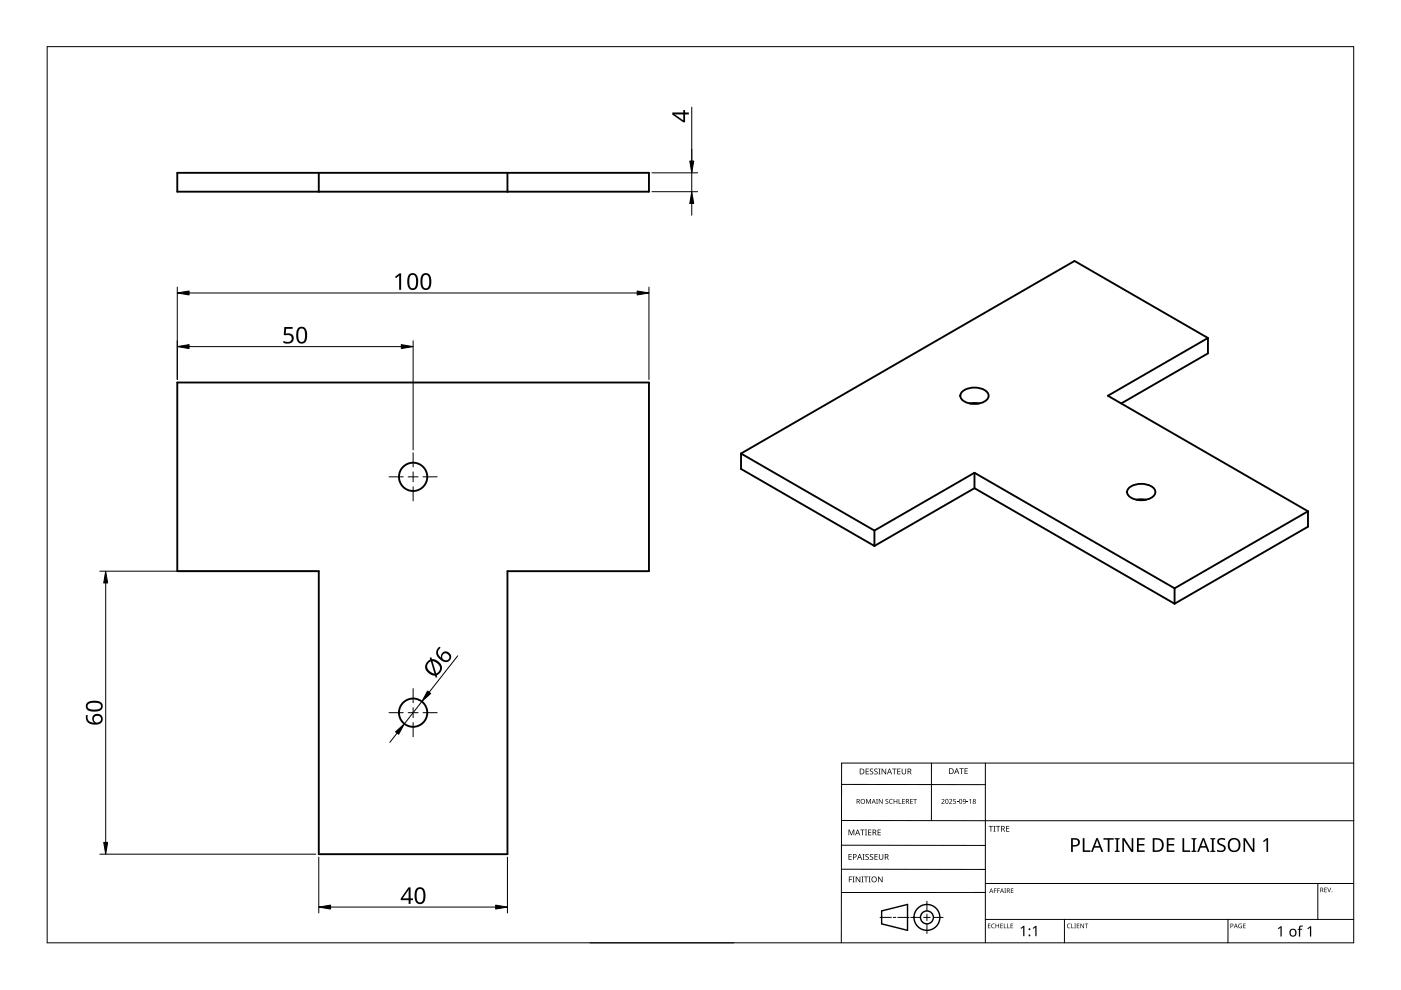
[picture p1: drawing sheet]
<svg xmlns="http://www.w3.org/2000/svg" width="297mm" height="210mm" viewBox="0 0 297 210" stroke-linecap="round" stroke-linejoin="round" font-family="sans-serif">
<g fill="none" stroke="#000" stroke-width=".4">
<path d="M37.6 36.6h100v4h-100zM67.6 36.6v4M107.6 36.6v4M256.1 71.7v3.2l-18.4 10.6M256.1 71.7l-21.2 12.2 42.4 24.5M256.1 71.7l-28.3-16.4-70.7 40.9M37.6 81.1h100v40h-30v60h-40v-60h-30zM157.1 96.2v3.2l28.3 16.4M157.1 96.2l28.3 16.3M203.9 83.1a4.2 4.2 0 0 1 5.4 0 1.33 1.33 0 0 1-.8 2.2 4.3 4.3 0 0 1-4.6-.6 1.1 1.1 0 0 1 0-1.6zM207.6 85.5h-2M185.4 112.5v3.3"/>
<path d="M206.6 100.2v3.3M206.6 100.2l42.4 24.5M206.6 103.5l-21.2 12.3M206.6 100.2l-21.2 12.3M206.6 103.5l42.4 24.5M239.3 103.6a4.2 4.2 0 0 1 5.4 0 1.33 1.33 0 0 1-.9 2.1 4.3 4.3 0 0 1-4.5-.6 1.1 1.1 0 0 1 0-1.5zM243 106h-2M277.3 108.4l-28.3 16.3M277.3 108.4v3.3l-28.3 16.3M249 124.7v3.3"/>
<circle cx="87.6" cy="101.1" r="3"/>
<circle cx="87.6" cy="151.1" r="3"/>
</g>
<path d="M10 9.9h277v190h-277z" fill="none" stroke="#000" stroke-width=".21"/>
<g fill="none" stroke="#000" stroke-width=".21">
<path d="M178.4 179.2l30.5 .1M178.4 166.3l30.5 .1M178.5 174h108.6M197.5 161.8v12.2M208.9 161.8v38.1M287 161.8h-108.6v38.1M125.1 199.9h30.5M178.4 184.3h30.5M186.6 194.5h2.4M189.4 194.5h.5M190.4 194.5h2.4M193.1 194.5h2.1"/>
<path d="M195.8 194.5h1.4M196.5 191.1v2M196.5 193.8v1.4M196.5 195.9v2M197.9 194.5h2.1M208.9 189.2h-30.5M208.9 187.3h78.1M208.9 194.9h78.1M225.7 194.9v5M260.4 194.9v5M279.4 187.3v7.6"/>
</g>
<g fill="none" stroke="#000" stroke-width=".3">
<path d="M186.9 193.1l5.5-1.3v5.5l-5.5-1.4z"/>
<circle cx="196.5" cy="194.5" r="1.37"/>
<circle cx="196.5" cy="194.5" r="2.74"/>
</g>
<g fill="#000">
<path d="M179.9 175.9h.2l.4 1 .4-1h.2v1.2h-.1v-1.1l-.4 1.1h-.2l-.4-1.1 .1 1.1h-.2zM182.4 175.9h.9v.1h-.4v1.1h-.1v-1.1h-.4zM183.4 175.9h.4l-.1 .1v1l.1 .1h-.4l.1-.1v-1zM183.6 169.4h.2l.3 .8 .4-.8h.2v1h-.2v-.9l-.4 .9-.4-.9 .1 .9h-.2zM183.5 163h.7v.1h-.5v.4h.5v.1h-.5v.4h.5v.2h-.7zM184.1 175.9h.6v.1h-.5v.4h.5v.1h-.5v.5h.5v.1h-.6zM184.5 163.1l.4-.2 .2 .1v.1a.25 .25 0 0 0-.4-.1 .25 .25 0 0 0 0 .4 .4 .4 0 0 1 .5 .3 .4 .4 0 0 1-.3 .5 .4 .4 0 0 1-.5-.2h.1a.27 .27 0 0 0 .4 .1 .27 .27 0 0 0-.1-.4l-.3-.3zM185.4 163.1l.4-.2 .3 .1-.1 .1a.25 .25 0 0 0-.4-.1 .25 .25 0 0 0 0 .4 .4 .4 0 0 1 .5 .3 .4 .4 0 0 1-.3 .5 .4 .4 0 0 1-.5-.2h.1a.27 .27 0 0 0 .4 .1 .27 .27 0 0 0 0-.4l-.4-.3zM185.8 169.4h.3l-.1 .1v.8l.1 .1h-.3l.1-.1zM186.2 163h.5l-.2 .1v1l.2 .1h-.5l.2-.1v-1zM186.1 175.9h.6v.1h-.5v.4h.5v.1h-.5v.5h.5v.1h-.6zM186.3 169.4h.2l.5 .8v-.8h.1v1h-.1l-.6-.8v.8h-.1z"/>
<path d="M186.9 163h.2l.6 1v-1h.2v1.2h-.2l-.6-1v1h-.2zM187.8 169.5l.3-.1h.2v.2a.25 .25 0 0 0-.3-.1 .25 .25 0 0 0-.1 .3 .25 .25 0 0 0 .3 .1 .32 .32 0 0 1 0 .5 .32 .32 0 0 1-.5-.1 .25 .25 0 0 0 .4 .1 .25 .25 0 0 0 0-.4l-.3-.2zM188.6 169.5l.4-.1h.3l-.1 .2a.41 .41 0 0 0-.6 .3 .41 .41 0 0 0 .6 .4 .48 .48 0 0 1-.6-.1 .48 .48 0 0 1 0-.7zM189.1 163h1v.1h-.4v1.1h-.2v-1.1h-.4zM189.5 169.4h.1v.4h.5v-.4h.1v1h-.1v-.5h-.5v.5h-.1zM190.5 169.4h.2v.9h.4v.1h-.6zM190.2 163h.7v.1h-.5v.4h.5v.1h-.5v.4h.5v.2h-.7zM191.3 169.4h.5v.1h-.4v.3h.4v.1h-.4v.4h.4v.1h-.5zM191.2 163h.1v.8a.32 .32 0 0 0 .3 .3 .32 .32 0 0 0 .4-.4v-.7h.1v.7a.47 .47 0 0 1-.5 .5 .47 .47 0 0 1-.4-.5zM193 169.4h.5v.1h-.4v.3h.4v.1h-.4v.4h.4v.1h-.5zM193.6 169.4h.8v.1h-.3v.9h-.2v-.9h-.3zM199.6 169.5a.37 .37 0 0 1 .6 0 .37 .37 0 0 1-.2 .6l-.2 .2h.5v.1h-.7l.3-.4a.27 .27 0 0 0 .2-.3 .27 .27 0 0 0-.4-.1z"/>
<path d="M201.2 169.5a.37 .37 0 0 1 .6 0 .37 .37 0 0 1-.2 .6l-.2 .2h.5v.1h-.7l.3-.4a.27 .27 0 0 0 .3-.3 .27 .27 0 0 0-.5-.1zM202.1 169.4h.5v.1h-.4v.3a.34 .34 0 0 1 .5 .2 .34 .34 0 0 1-.2 .4 .34 .34 0 0 1-.4-.1 .29 .29 0 0 0 .4 0 .29 .29 0 0 0 0-.4 .29 .29 0 0 0-.4 0zM202.9 170l.3 .1zM203.4 162.9h.9v.1h-.4v1.1h-.1v-1.1h-.4zM204.9 170l.4 .1zM204.5 162.9h.7v.1h-.5v.4h.4v.1h-.4v.5h.5v.1h-.7zM205.5 169.6l.4-.2v1h-.2v-.9zM209.6 175.1h.9v.2h-.3v1h-.2v-1h-.4zM210.6 175.1h.5l-.2 .1v1l.2 .1h-.5l.2-.1v-1zM211.2 175.1h.9v.2h-.4v1h-.2v-1h-.3zM213.3 175.1h.7v.2h-.5v.3h.5v.2h-.5v.4h.5v.1h-.7zM258.2 178a1.38 1.38 0 0 1 1.6-.2l-.1 .3-.4-.1a.55 .55 0 0 0-.8 .3 .55 .55 0 0 0 .6 .7 .88 .88 0 0 1 .7 1.1 .88 .88 0 0 1-1.2 .6l-.6-.2v-.3h.2a.82 .82 0 0 0 1.3-.3l-.1-.4-.4-.2a.88 .88 0 0 1-.8-1.3z"/>
<path d="M180 185.8h.7v.2h-.6v.4h.5v.1h-.5v.6h-.1zM179.9 181.1h.7v.1h-.5v.4h.4v.1h-.4v.5h.5v.1h-.7zM180.8 185.8h.4l-.1 .2v.9l.1 .2h-.4l.1-.2v-.9zM181.4 185.8h.2l.7 1.1v-1.1h.1v1.3h-.2l-.6-1v1h-.2zM182.6 185.8h.5l-.2 .2v.9l.2 .2h-.5l.2-.2v-.9zM182.9 181.1h.4l-.1 .1v1l.1 .1h-.4l.1-.1v-1zM183.2 185.8h.9v.2h-.4v1.1h-.2v-1.1h-.3zM183.5 181.2l.5-.1h.2v.2a.25 .25 0 0 0-.4-.1 .25 .25 0 0 0 0 .4 .4 .4 0 0 1 .4 .3 .4 .4 0 0 1-.2 .4 .4 .4 0 0 1-.5-.2 .27 .27 0 0 0 .5 .1 .27 .27 0 0 0-.1-.4l-.4-.3zM184.2 185.8h.4l-.1 .2v.9l.1 .2h-.4l.1-.2v-.9zM184.5 181.2l.4-.1h.2v.2a.25 .25 0 0 0-.4-.1 .25 .25 0 0 0 0 .4 .4 .4 0 0 1 .5 .3 .4 .4 0 0 1-.3 .4 .4 .4 0 0 1-.5-.2h.1a.27 .27 0 0 0 .4 .1 .27 .27 0 0 0-.1-.4l-.3-.3zM185.4 181.1h.7v.1h-.5v.4h.5v.1h-.5v.5h.5v.1h-.7zM186.2 185.8h.1l.7 1.1v-1.1h.1v1.3h-.2l-.6-1v1h-.1z"/>
<path d="M186.3 181.1h.2v.8a.32 .32 0 0 0 .3 .3 .32 .32 0 0 0 .3-.3v-.8h.2v.8a.47 .47 0 0 1-.5 .4 .47 .47 0 0 1-.5-.4zM209.5 195.8h.5l-.4 .1v.3h.4l-.4 .1v.4l.4 .1h-.5zM210.3 196l.3-.2 .3 .1v.1a.39 .39 0 0 0-.6 .3 .39 .39 0 0 0 .6 .4 .46 .46 0 0 1-.7-.1 .46 .46 0 0 1 .1-.6zM210.7 188.4h.6l-.4 .1v.3h.4l-.4 .1v.4h-.2zM211.4 188.4h.6l-.4 .1v.3h.4l-.4 .1v.4h-.2zM211.1 195.8h.1v.4h.5v-.4h.1v1h-.1v-.5h-.5v.5h-.1zM212.1 195.8h.5l-.4 .1v.3h.4l-.4 .1v.4l.4 .1h-.5zM212.8 195.8h.2v.9l.4 .1h-.6zM212.9 188.4h.4l-.1 .1 .1 .8h-.4l.2-.1zM213.6 195.8h.1v.9l.4 .1h-.5zM214.3 195.8h.5l-.4 .1v.3h.4l-.4 .1v.4l.4 .1h-.5zM214.3 188.4h.6l-.5 .1v.3h.4l-.4 .1v.3l.5 .1h-.6z"/>
<path d="M216.4 196.8l.6-.5h.2v2.2h-.3v-1.9l-.4 .3zM219 196.8l.5-.5h.3v2.2h-.3v-1.9l-.4 .3zM226.3 196l.4-.2 .3 .1-.1 .1a.39 .39 0 0 0-.6 .3 .39 .39 0 0 0 .6 .4 .46 .46 0 0 1-.6-.1 .46 .46 0 0 1 0-.6zM227.1 195.8h.2v.9l.4 .1h-.6zM227.8 195.8h.3l-.1 .1 .1 .9h-.3l.1-.1zM228.3 195.8h.5l-.4 .1v.3h.4l-.4 .1v.4l.4 .1h-.5zM229.6 177.7h.3v2.6h1.3v.3h-1.6zM229.1 195.8h.1l.5 .8v-.8h.1v1h-.1l-.5-.8v.8h-.1zM230 195.8h.7l-.3 .1v.9h-.1v-.9zM234 177.7h2.1v.3h-.9v2.6h-.3v-2.6h-.9zM236.3 177.7h1.1v.2l-.3 .1v2.3l.3 .1v.2h-1.1v-.2l.4-.1v-2.3l-.4-.1zM238 177.7h.4l1.5 2.4v-2.4h.4v2.9h-.5l-1.5-2.4v2.4h-.3z"/>
<path d="M241.1 177.7h1.6v.3h-1.3v.9h1.2v.4h-1.2v1h1.3v.3h-1.6zM247.4 177.7h1.6v.3h-1.3v.9h1.2v.4h-1.2v1h1.3v.3h-1.6zM250.7 177.7h.4v2.6h1.2v.3h-1.6zM252.6 177.7h1.1v.2l-.4 .1v2.3l.4 .1v.2h-1.1v-.2l.4-.1v-2.3l-.4-.1zM256.6 177.7h1.1v.2l-.4 .1v2.3l.4 .1v.2h-1.1v-.2l.3-.1v-2.3l-.3-.1zM262.7 196l.6-.1-.1 .1a.4 .4 0 0 0-.5 .3 .4 .4 0 0 0 .5 .4v-.3l-.2-.1h.3v.5a.53 .53 0 0 1-.7-.1 .53 .53 0 0 1 .1-.7zM263.6 195.8h.5l-.4 .1v.3h.4l-.4 .1v.4l.4 .1h-.5zM263.7 177.7h.4l1.5 2.4v-2.4h.4v2.9h-.5l-1.5-2.4v2.4h-.3zM267.8 178.3l.8-.6h.3v2.9h-.4v-2.5l-.5 .5zM270.9 196.8l.6-.4h.2v2.2h-.2v-1.9l-.4 .3zM275.5 196.4l.7-.1v.2h-.4l-.1 .2v.2h.4v.2h-.4v1.5h-.3v-1.5h-.3l.3-.2zM277.2 196.8l.6-.4h.2v2.2h-.3v-1.9l-.4 .3z"/>
<path d="M280.8 188.2h.5l-.4 .1v.3h.4l-.4 .1v.4l.4 .1h-.5zM281.4 188.2h.1l.3 .8 .3-.8h.1l-.3 1h-.1z"/>
<path d="M181.6 169.4h.3a.29 .29 0 0 1 .4 .2 .29 .29 0 0 1-.2 .4l.3 .4h-.2l-.2-.4h-.2v.4h-.2zM181.8 169.5v.4h.1a.2 .2 0 0 0 .2-.2 .2 .2 0 0 0-.2-.2z"/>
<path d="M181.8 175.9h.1l.5 1.2h-.2l-.1-.4h-.5l-.2 .4h-.1zM181.8 176l-.2 .6h.4z"/>
<path d="M182.3 163h.4a.61 .61 0 0 1 .6 .6 .61 .61 0 0 1-.7 .6h-.3zM182.4 163.1v.9h.2a.48 .48 0 0 0 .5-.4 .48 .48 0 0 0-.5-.5z"/>
<path d="M182.4 169.9a.51 .51 0 0 1 1 0 .51 .51 0 0 1-1 0zM182.6 169.9a.4 .4 0 0 0 .8 0 .4 .4 0 0 0-.8 0z"/>
<path d="M185 175.9h.3a.35 .35 0 0 1 .5 .2 .35 .35 0 0 1-.3 .5l.4 .5h-.2l-.3-.5h-.2v.5h-.2zM185.2 176v.5h.1a.23 .23 0 0 0 .3-.3 .23 .23 0 0 0-.3-.2z"/>
<path d="M185.2 169.4l.5 1-.3-.3h-.4l-.2 .3zM185.2 169.5l-.1 .5h.3z"/>
<path d="M188.5 163h.2l.4 1.2h-.1l-.2-.4h-.5l-.1 .4h-.2zM188.6 163.1l-.2 .6h.4z"/>
<path d="M192.1 169.4h.3a.29 .29 0 0 1 .3 .2 .29 .29 0 0 1-.2 .4l.3 .4h-.1l-.3-.4h-.2v.4h-.1zM192.2 169.5v.4h.2a.2 .2 0 0 0 .2-.2 .2 .2 0 0 0-.3-.2z"/>
<path d="M192.4 163h.4a.35 .35 0 0 1 .4 .2 .35 .35 0 0 1-.2 .4l.3 .6h-.2l-.3-.5h-.2v.5h-.2zM192.6 163.1v.4h.2a.23 .23 0 0 0 .3-.2 .23 .23 0 0 0-.3-.2z"/>
<path d="M200.5 169.5l.4-.1 .2 .2v.5l-.2 .3h-.3l-.2-.2zM200.6 169.6v.1a.37 .37 0 0 0-.1 .4 .37 .37 0 0 0 .4 .2 .4 .4 0 0 0 .1-.5 .4 .4 0 0 0-.4-.2z"/>
<path d="M201.2 162.9h.4a.61 .61 0 0 1 .6 .6 .61 .61 0 0 1-.6 .6h-.4zM201.4 163v1h.1a.48 .48 0 0 0 .5-.5 .48 .48 0 0 0-.4-.5z"/>
<path d="M202.8 162.9h.1l.5 1.2h-.2l-.1-.4h-.5l-.1 .4h-.2zM202.8 163l-.1 .6h.3z"/>
<path d="M203.5 169.5l.3-.1 .2 .2v.5l-.2 .3h-.3l-.1-.2zM203.5 169.6v.1a.37 .37 0 0 0-.1 .4 .37 .37 0 0 0 .4 .2 .4 .4 0 0 0 .1-.5 .4 .4 0 0 0-.4-.2z"/>
<path d="M204.2 169.5a.49 .49 0 0 1 .6 .4 .49 .49 0 0 1-.4 .5l-.2-.1h.4l.1-.4a.32 .32 0 0 1-.5 .1 .32 .32 0 0 1 0-.5zM204.3 169.7a.22 .22 0 0 0 .4 0 .22 .22 0 0 0-.4 0z"/>
<path d="M206.3 169.5a.29 .29 0 0 1 .5-.1 .29 .29 0 0 1-.1 .5 .29 .29 0 0 1 .1 .4 .29 .29 0 0 1-.5 0 .29 .29 0 0 1 .1-.4zM206.4 170.2a.2 .2 0 0 0 .4 0 .2 .2 0 0 0-.4 0zM206.4 169.7a.17 .17 0 0 0 .3 0 .17 .17 0 0 0-.3 0z"/>
<path d="M212.3 175.1h.3a.35 .35 0 0 1 .4 .3 .35 .35 0 0 1-.2 .4l.3 .5h-.2l-.3-.5h-.2v.5h-.1zM212.4 175.2v.5h.2a.23 .23 0 0 0 .3-.2 .23 .23 0 0 0-.3-.3z"/>
<path d="M227.1 177.7h.8a.92 .92 0 0 1 1.1 .9 .92 .92 0 0 1-1.2 .9h-.3v1.1h-.4zM227.5 178v1.2a.73 .73 0 0 0 .8-.1 .73 .73 0 0 0 .2-.8l-.3-.2z"/>
<path d="M244.4 177.7h.9a1.46 1.46 0 0 1 1.4 1.5 1.46 1.46 0 0 1-1.5 1.4h-.8zM244.8 178v2.3h.4a1.14 1.14 0 0 0 1.1-1.1 1.14 1.14 0 0 0-1.1-1.2z"/>
<path d="M260.7 178.1a1.44 1.44 0 0 1 1.8-.2 1.44 1.44 0 0 1 .4 1.9 1.39 1.39 0 0 1-1.8 .8 1.39 1.39 0 0 1-.7-1.9zM261 178.2a1.23 1.23 0 0 0 .5 2.1 1.23 1.23 0 0 0 1.1-.9 1.23 1.23 0 0 0-.5-1.3l-.7-.1z"/>
<path d="M180.8 181.1h.4a.41 .41 0 0 1 .4 .5 .41 .41 0 0 1-.6 .2v.5h-.2zM181 181.2v.5a.29 .29 0 0 0 .5-.3 .29 .29 0 0 0-.5-.2z"/>
<path d="M182.2 181.1h.1l.5 1.2h-.2l-.1-.4h-.5l-.1 .4h-.2zM182.3 181.2l-.2 .6h.3z"/>
<path d="M184.7 186.5a.61 .61 0 0 1 1.2 0 .61 .61 0 0 1-1.2 0zM184.9 186.5a.45 .45 0 0 0 .9 0 .45 .45 0 0 0-.9 0z"/>
<path d="M187.6 181.1h.3a.35 .35 0 0 1 .5 .2 .35 .35 0 0 1-.3 .4l.4 .6h-.2l-.3-.5h-.3v.5h-.1zM187.7 181.2v.5h.2a.23 .23 0 0 0 .3-.3 .23 .23 0 0 0-.3-.2z"/>
<path d="M210.1 188.4l.5 .9-.2-.3h-.4l-.3 .3zM210.2 188.5l-.2 .4h.3z"/>
<path d="M212.4 188.4l.5 .9-.3-.3h-.3l-.3 .3zM212.4 188.5l-.1 .4h.3z"/>
<path d="M213.5 188.4h.2a.28 .28 0 0 1 .4 .2 .28 .28 0 0 1-.2 .3l.3 .4-.4-.4h-.2v.4h-.1zM213.6 188.5v.3h.1a.19 .19 0 0 0 .3-.2 .19 .19 0 0 0-.3-.1z"/>
<path d="M232.4 177.7h.4l1.1 2.9h-.4l-.3-.9h-1.2l-.3 .9h-.4zM232.6 178.1l-.5 1.3h1z"/>
<path d="M255 177.7h.3l1.1 2.9h-.3l-.4-.9h-1.1l-.4 .9h-.4zM255.1 178.1l-.4 1.3h.9z"/>
<path d="M260.9 195.8h.2a.32 .32 0 0 1 .4 .4 .32 .32 0 0 1-.5 .2v.4h-.1zM261 195.9v.4a.24 .24 0 0 0 .4-.2 .24 .24 0 0 0-.4-.2z"/>
<path d="M262 195.8l.4 1-.2-.3h-.4l-.2 .3zM262 196l-.1 .4h.3z"/>
<path d="M273.6 197.1a.82 .82 0 0 1 1.2 .1 .82 .82 0 0 1-.2 1.2 .82 .82 0 0 1-1.2-.4zM273.8 197.2a.6 .6 0 0 0-.1 .8 .6 .6 0 0 0 .8 .2l.1-.3a.53 .53 0 0 0-.1-.6 .53 .53 0 0 0-.7-.1z"/>
<path d="M279.9 188.2h.3a.28 .28 0 0 1 .3 .2 .28 .28 0 0 1-.1 .3l.2 .5-.3-.4h-.2v.4h-.2zM280.1 188.3v.4h.1a.19 .19 0 0 0 .2-.2 .19 .19 0 0 0-.2-.2z"/>
<circle cx="218.3" cy="198.3" r=".2"/>
<circle cx="218.3" cy="197" r=".2"/>
<circle cx="282.4" cy="189.1" r=".09"/>
</g>
<path d="M87.6 96v3M82.5 101.1h3M86.5 101.1h2.1M87.6 100.1v2.1M87.6 103.2v3M89.7 101.1h3M82.5 151.1h3M86.5 151.1h2.1M87.6 146v3M87.6 150.1v2.1M87.6 153.2v3M89.7 151.1h3" fill="none" stroke="#000" stroke-width=".21"/>
<g fill="none" stroke="#000" stroke-width=".21">
<path d="M138.2 36.6h9.7M146.7 22.7v17.9M138.2 40.6h9.7M146.7 43.1v2.5M37.6 60.9v19.6M40.1 62.1h95M40.1 73.5h45M87.6 72.2v23.2M137.6 60.9v19.6M21.2 121.1h45.8M22.4 123.6v55M97.1 139l-6.1 7.8"/>
<path d="M84.2 155.4l-1.6 2M89.4 148.7l-3.7 4.8M21.2 181.1h45.8M67.6 181.7v11.9M70.1 192.3h35M107.6 181.7v11.9"/>
</g>
<path d="M146.2 34.1h.9l-.4 2.5zM146.7 40.6l.4 2.5h-.9zM37.6 62.1l2.5-.4v.8zM37.6 73.5l2.5-.4v.8zM85.1 73.1l2.5 .4-2.5 .4zM135.1 61.7l2.5 .4-2.5 .4zM22.4 121.1l.4 2.5h-.8zM83.9 155.2l1.8-1.7-1.2 2.2zM90.7 146.5l.6 .5-1.9 1.7zM22 178.6h.8l-.4 2.5zM67.6 192.3l2.5-.4v.8zM105.1 191.9l2.5 .4-2.5 .4z" fill="#000" stroke="#000" stroke-width=".21"/>
<g fill="#000">
<path d="M60.3 69.3h1.7v.4h-1.3l-.1 1a1.17 1.17 0 0 1 1.7 1 1.17 1.17 0 0 1-1.6 1.2l-.6-.2v-.4a1.03 1.03 0 0 0 1 .2 1.03 1.03 0 0 0 .7-.8 .93 .93 0 0 0-1.4-.6l-.2-.1zM83.7 58.7l1-.7h.3v3.4h-.4v-3l-.6 .6z"/>
<path d="M142.5 23.8h2.4v-.5h.3v.5h.8v.5h-.8v1.6h-.3l-2.4-1.6zM143 24.2l1.9 1.3v-1.2z"/>
<path d="M86.8 58.2a1.16 1.16 0 0 1 1.3-.1 1.16 1.16 0 0 1 .5 1.2 1.69 1.69 0 0 1-1 2.2 1.27 1.27 0 0 1-1.3-1.6l.1-1zM87 58.5a2.16 2.16 0 0 0 .3 2.6 .82 .82 0 0 0 .9-1.1 1.35 1.35 0 0 0-.7-1.7z"/>
<path d="M89.6 58.2a1.16 1.16 0 0 1 1.3-.1 1.16 1.16 0 0 1 .5 1.2 1.69 1.69 0 0 1-1 2.2 1.27 1.27 0 0 1-1.3-1.6l.1-1zM89.8 58.5a2.16 2.16 0 0 0 .3 2.6 .82 .82 0 0 0 .9-1.1 1.35 1.35 0 0 0-.7-1.7z"/>
<path d="M63.2 69.5a1.16 1.16 0 0 1 1.4-.1 1.16 1.16 0 0 1 .5 1.3 1.69 1.69 0 0 1-1 2.2 1.27 1.27 0 0 1-1.3-1.6l.1-1.2zM63.5 69.8a2.16 2.16 0 0 0 .3 2.7 .82 .82 0 0 0 .9-1.1 1.35 1.35 0 0 0-.7-1.8z"/>
<path d="M93 137.2l.1-.1 .3 .2a1.18 1.18 0 0 0 .1 2.1 1.08 1.08 0 0 1 .9-1.3 1.08 1.08 0 0 1 1.3 1 1.22 1.22 0 0 1-.8 1.2 1.22 1.22 0 0 1-1.4-.4 1.63 1.63 0 0 1-.5-2.7zM93.8 139.3a.76 .76 0 0 0 1.5 0 .76 .76 0 0 0-1.5 0z"/>
<path d="M18.5 149a2.6 2.6 0 0 1 3.2 .2 1.22 1.22 0 0 1-.2 1.3 1.22 1.22 0 0 1-1.3 .4 1.53 1.53 0 0 1-2-1zM18.8 149.3a.75 .75 0 0 0-.1 .9 .75 .75 0 0 0 .9 .2h1a.69 .69 0 0 0 .8-.7 .69 .69 0 0 0-.8-.7h-1.2z"/>
<path d="M18.2 151.6h.4a1.18 1.18 0 0 0 1.4 1.6 1.08 1.08 0 0 1-.1-1.6 1.08 1.08 0 0 1 1.6 0 1.22 1.22 0 0 1 .1 1.5 1.22 1.22 0 0 1-1.4 .5 1.63 1.63 0 0 1-2-2zM19.9 152.5a.76 .76 0 0 0 1.5 0 .76 .76 0 0 0-1.5 0z"/>
<path d="M91.1 139.5l.4-.1 .1 .4a1.81 1.81 0 0 1 1.9 1.1 1.81 1.81 0 0 1-.7 2.2l-.2 .1 .1 .4-.3 .1-.2-.4a1.84 1.84 0 0 1-1.8-1 1.84 1.84 0 0 1 .3-2.1l.5-.4zM91.7 140.2l.8 2.6a1.23 1.23 0 0 0 .8-1.2 1.23 1.23 0 0 0-.9-1.2zM90.9 140.5l-.2 .3a1.34 1.34 0 0 0 1 1.9l.4 .1-.8-2.6z"/>
<path d="M86.6 188.1h.5v2.4h.5v.4h-.5v.7h-.5v-.7h-1.6v-.4zM86.6 188.6l-1.2 1.9h1.2z"/>
<path d="M88.3 188.4a1.16 1.16 0 0 1 1.4-.1 1.16 1.16 0 0 1 .5 1.2 1.69 1.69 0 0 1-1 2.2 1.27 1.27 0 0 1-1.3-1.6l.1-1zM88.6 188.7a2.16 2.16 0 0 0 .3 2.6 .82 .82 0 0 0 .9-1.1 1.35 1.35 0 0 0-.8-1.7z"/>
</g>
</svg>
